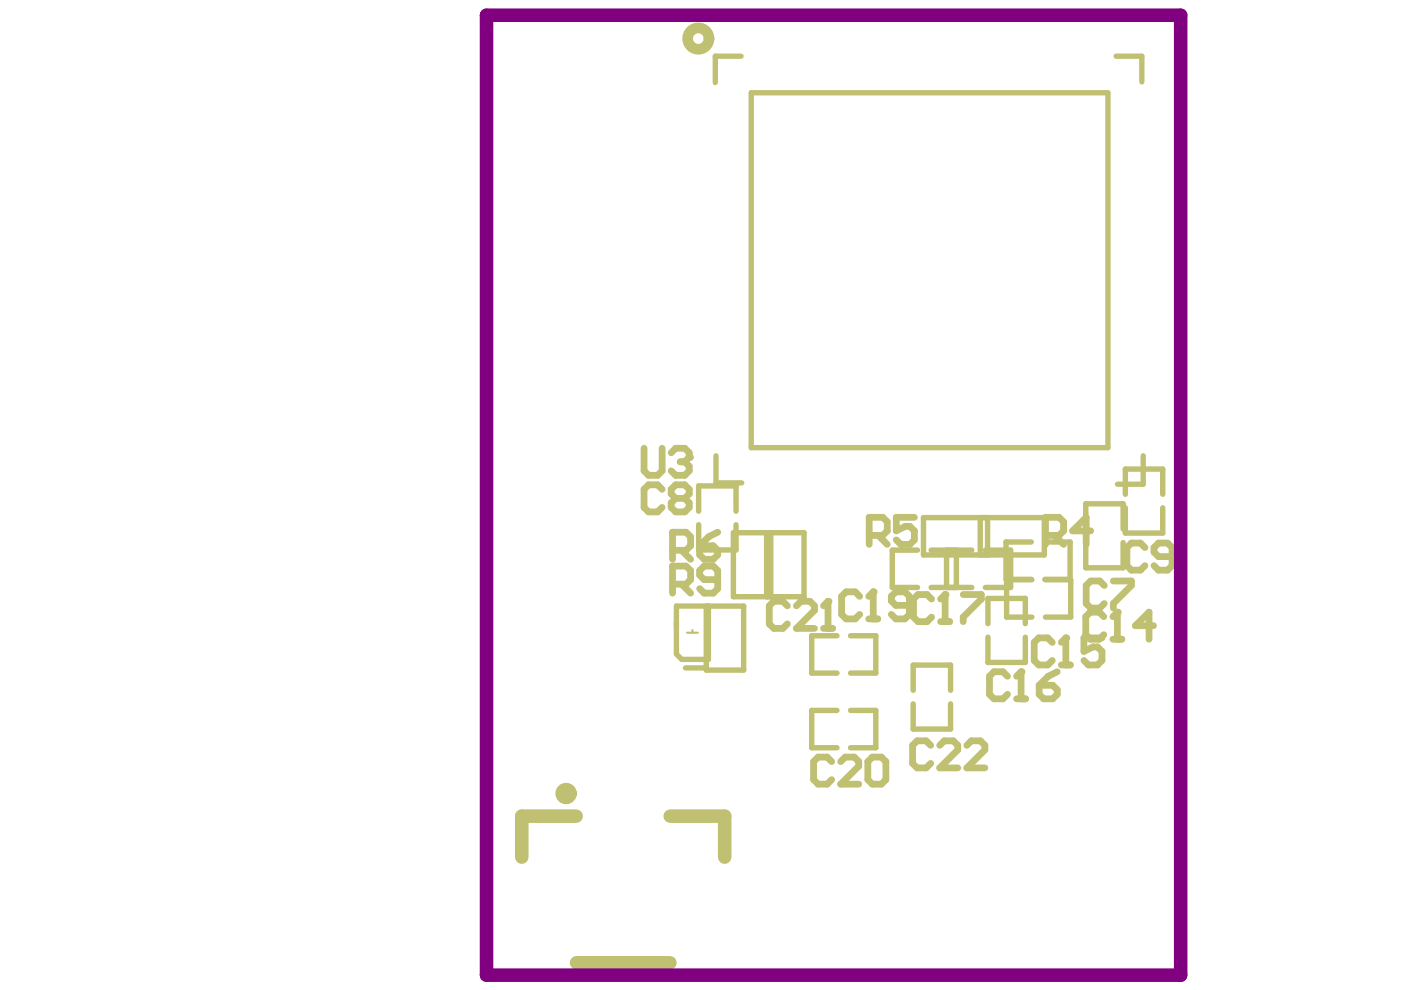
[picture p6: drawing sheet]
<svg xmlns="http://www.w3.org/2000/svg" width="297mm" height="210mm" viewBox="0 0 297 210" stroke-linecap="round" stroke-linejoin="round" font-family="sans-serif">
<g fill="none" stroke="#c0c073" stroke-width="1.1">
<path d="M157.1 11.9h-5.4v5.6M159.3 19.7h75.6v75.2h-75.6zM236.6 11.9h5.5v5.5M151.8 96.6v5.8h5.5M242.4 96.6v6.1h-5.5M148.1 108.4v-5.4h8v5.4M148.1 111.3v5.3h8v-5.3M155.5 113h15v13.5h-15zM162.5 113v13.5M163.4 113v13.5M194.5 116.6h-5.3v8h5.3M195.8 109.7h25.6v8h-25.6z"/>
<path d="M197.4 116.6h8.6M200.7 116.6v8M202.8 116.6v8M207.8 109.7v8M208.9 116.6h5.4M209.4 109.7v8M214.3 116.6v8h-5.4M218.6 114.9h-5.3v7.9h5.3M221.5 114.9h5.4v7.9h-5.4M230.2 115v5.4h7.9v-5.4M230.2 112.2v-5.4h7.9v5.4M238.6 104.8v-5.3h7.9v5.3"/>
<path d="M238.6 107.7v5.3h7.9v-5.3M150.2 128.5v11.3h-5.7l-1.1-1.1v-10.2h14.3v13.6h-8v-13.6M177.5 134.8h-5.4v7.9h5.4M180.3 134.8h5.4v7.9h-5.4M197.4 124.6h8.6M209.5 132.2v-5.3h7.9v5.3M209.5 135.1v5.4h7.9v-5.4M218.8 122.9h-5.4v7.9h5.4M221.7 122.9h5.3v7.9h-5.3M145.3 141.6h3.9M177.5 150.6h-5.4v7.9h5.4M180.3 150.6h5.4v7.9h-5.4"/>
<path d="M193.6 146.4v-5.4h7.9v5.4M193.6 149.2v5.4h7.9v-5.4"/>
</g>
<path d="M145.7 134.2h2.2M146.8 133.6v.6" fill="none" stroke="#c0c073" stroke-width=".45"/>
<path d="M122.2 173h-11.6v8.7M142.1 173h11.5v8.7M122.2 204.1h19.8" fill="none" stroke="#c0c073" stroke-width="2.9"/>
<path d="M223.1 136.2l-1-1h-1.9l-.9 1v3.8l.9 1h1.9l1-1M226 135.2v5.8M225 141h1.9M176.3 161.5l-.9-1h-1.9l-1 1v3.8l1 1h1.9l.9-1M178.2 161.5l1-1h1.9l1 1v.9l-3.9 3.9h3.9M184 161.5l1-1h1.9l.9 1v3.8l-.9 1h-1.9l-1-1z" fill="none" stroke="#c0c073" stroke-width="1.4"/>
<circle cx="226" cy="135.2" r=".72" fill="#c0c073"/>
<path d="M221.7 113.5h2.8l1-.9v-2l-1-.9h-2.8v5.7M223.6 113.5l1.9 1.9M231.2 112.6h-3.8l2.9-2.9v5.7M242.8 116.1l-1-1h-1.9l-1 1v3.8l1 1h1.9l1-1M248.5 118h-2.9l-.9-.9v-1l.9-1h1.9l1 1v3.8l-1 1h-1.9l-.9-1M226 135.2l-1 1M233.6 135.2h-3.8v2.9l1.9-.9h1l.9 .9v1.9l-.9 1h-1.9l-1-1M234.1 124.1l-.9-.9h-1.9l-1 .9v3.9l1 .9h1.9l.9-.9M236 123.2h3.9v.9l-3.9 3.9v.9M213.6 143.4l-.9-1h-2l-.9 1v3.8l.9 1h2l.9-1M215.5 148.2h1.9M216.5 142.4v5.8" fill="none" stroke="#c0c073" stroke-width="1.4"/>
<circle cx="216.5" cy="142.4" r=".72" fill="#c0c073"/>
<path d="M182.3 126.4l-1-.9h-1.9l-1 .9v3.9l1 .9h1.9l1-.9M184.2 131.2h1.9M185.1 125.5v5.7M216.5 142.4l-1 1M220.3 145.3h2.9l1 1v.9l-1 1h-1.9l-1-1zM224.2 142.4l-2 1-1.9 1.9" fill="none" stroke="#c0c073" stroke-width="1.4"/>
<circle cx="185.1" cy="125.5" r=".72" fill="#c0c073"/>
<path d="M185.1 125.5l-.9 .9M192.8 128.4h-2.9l-.9-1v-1l.9-.9h2l.9 .9v3.9l-.9 .9h-2l-.9-.9M197.5 127l-.9-.9h-2l-.9 .9v3.8l.9 1h2l.9-1M199.4 131.8h1.9M200.4 126.1v5.7" fill="none" stroke="#c0c073" stroke-width="1.4"/>
<circle cx="200.4" cy="126.1" r=".72" fill="#c0c073"/>
<path d="M142.6 123.9h2.9l.9-1v-1.9l-.9-1h-2.9v5.8M144.5 123.9l1.9 1.9M152.2 122.9h-2.9l-1-1v-.9l1-1h1.9l1 1v3.8l-1 1h-1.9l-1-1M166.9 128.4l-.9-.9h-1.9l-1 .9v3.9l1 .9h1.9l.9-.9M168.9 128.4l.9-.9h1.9l1 .9v1l-3.8 3.8h3.8M174.6 133.2h1.9M175.6 127.5v5.7M200.4 126.1l-1 .9M204.2 126.1h3.9v.9l-3.9 3.8v1" fill="none" stroke="#c0c073" stroke-width="1.4"/>
<circle cx="175.6" cy="127.5" r=".72" fill="#c0c073"/>
<path d="M175.6 127.5l-1 .9M234 130.7l-.9-.9h-1.9l-1 .9v3.9l1 .9h1.9l.9-.9M235.9 135.5h2M236.9 129.8v5.7" fill="none" stroke="#c0c073" stroke-width="1.4"/>
<circle cx="236.9" cy="129.8" r=".72" fill="#c0c073"/>
<g fill="none" stroke="#c0c073" stroke-width="1.4">
<path d="M136.6 95v4.8l.9 1h1.9l1-1v-4.8M142.3 96l1-1h1.9l.9 1v1M140.4 103.8l-1-1h-1.9l-.9 1v3.8l.9 .9h1.9l1-.9M142.6 116.7h2.9l.9-1v-1.9l-.9-1h-2.9v5.8M143.3 105.7l-1-1v-.9l1-1h1.9l.9 1v.9l-.9 1M143.3 105.7l-1 .9v1l1 .9h1.9l.9-.9v-1l-.9-.9M143.3 105.7h1.9M144.5 116.7l1.9 1.9M148.3 115.7h2.9l1 1v.9l-1 1h-1.9l-1-1zM152.2 112.8l-1.9 1-2 1.9M184.3 113.5h2.9l.9-.9v-2l-.9-.9h-2.9v5.7M186.2 113.5l1.9 1.9"/>
<path d="M193.9 109.7h-3.9v2.9l1.9-1h1l1 1v1.9l-1 .9h-1.9l-1-.9M236.9 129.8l-1 .9M244.6 132.7h-3.9l2.9-2.9v5.7M197.3 158l-.9-.9h-2l-.9 .9v3.9l.9 .9h2l.9-.9M199.2 158l1-.9h1.9l1 .9v1l-3.9 3.8h3.9M205 158l.9-.9h2l.9 .9v1l-3.8 3.8h3.8"/>
</g>
<circle cx="146.1" cy="97" r=".72" fill="#c0c073"/>
<path d="M144.2 97.9h1M145.2 97.9l.9 1v.9l-.9 1h-1.9l-1-1M146.1 97l-.9 .9" fill="none" stroke="#c0c073" stroke-width="1.4"/>
<g fill="none" stroke="#c0c073" stroke-width="2.3">
<circle cx="148.1" cy="8.2" r="2.26"/>
<circle cx="120" cy="168.2" r="1.13"/>
</g>
<path d="M103.2 3.2h147.1v203.6h-147.1z" fill="none" stroke="#800080" stroke-width="2.9"/>
</svg>
